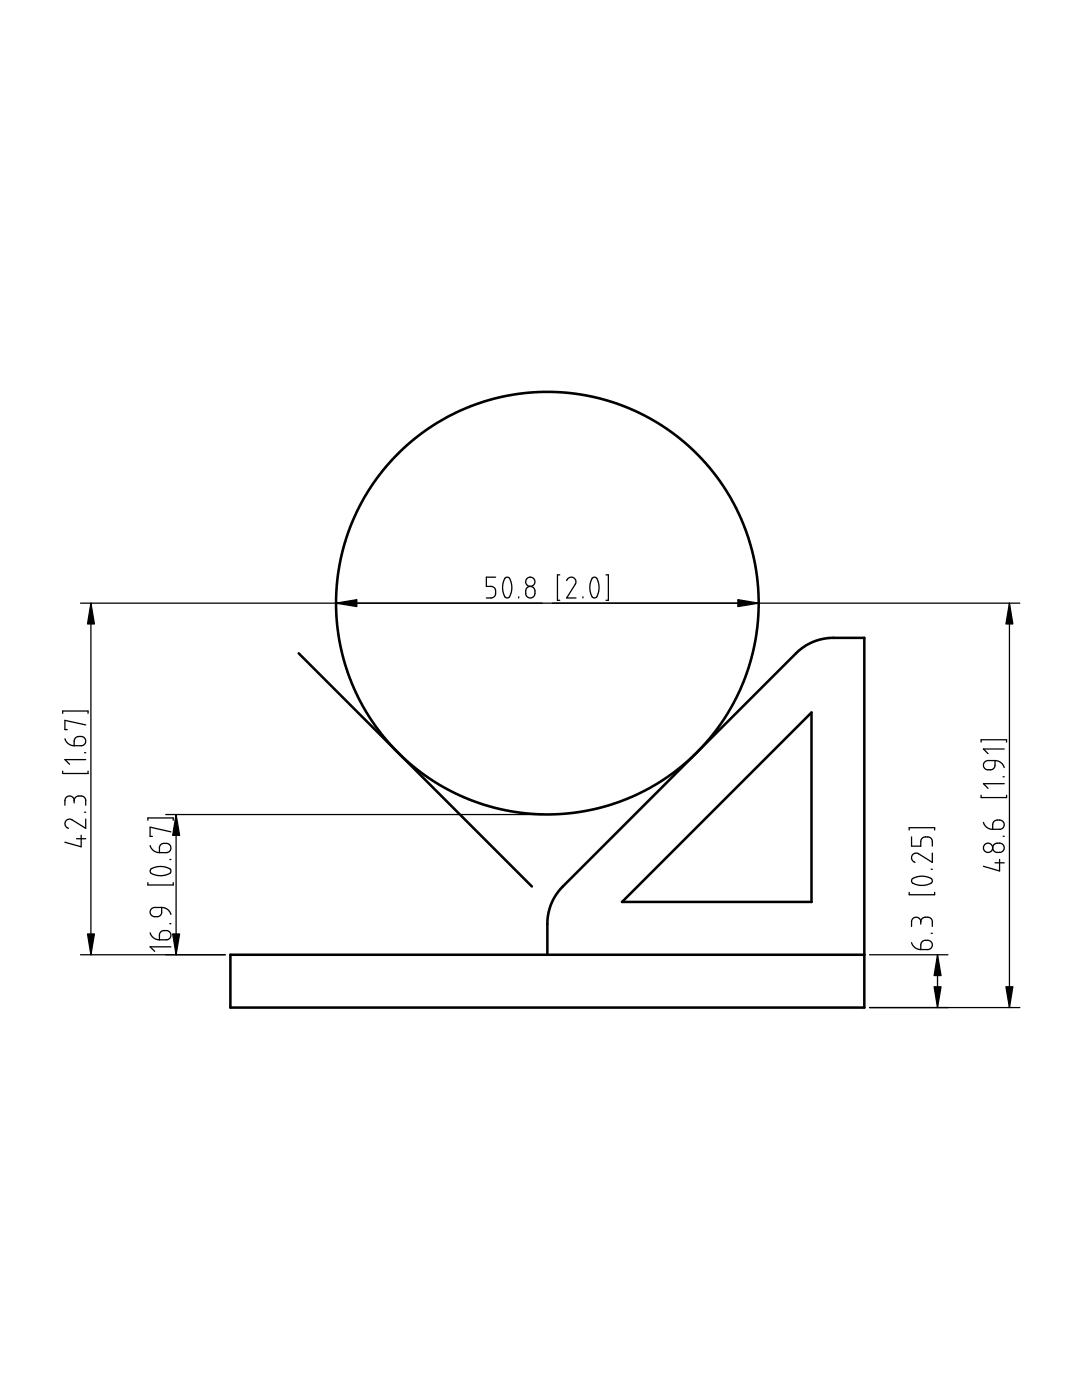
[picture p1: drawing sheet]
<svg xmlns="http://www.w3.org/2000/svg" width="216mm" height="279mm" viewBox="0 0 216 279" stroke-linecap="round" stroke-linejoin="round" font-family="sans-serif">
<g fill="none" stroke="#000" stroke-width=".51">
<path d="M59.6 130.4l46.5 46.5M109.2 190.5v-6.6l.3-1.8 .9-2.6 1.6-2.2 47.5-47.6 2.2-1.4 2.7-.8 1.4-.2h6.7v73.8h-126.5v-10.6h126.5M124.1 180l37.8-37.8v37.8z"/>
<circle cx="109.2" cy="120.4" r="42.2"/>
</g>
<g fill="none" stroke="#000" stroke-width=".25">
<path d="M98.9 115.2h-1.9v1.8l1.3 .1 .4 .3 .2 .4v.8l-.3 .5-.5 .2h-1.1M100.8 115.4l.3-.2 .5 .2 .5 1.4-.1 1.6-.4 .7-.3 .2-.6-.2-.4-1.5 .1-1.1zM103.5 119.1v.2M105.1 117.3l.4-.2 .5-.1 .6 .4 .1 .5v.6l-.4 .7-.7 .1-.5-.4-.2-.3v-.8zM111.7 114.7h-.5v5.1h.5M113.1 115.9l.3-.5 .8-.2 .4 .2 .3 .7v.4l-1.8 2.8h1.8M116.3 119.1v.2M118.2 115.3l.5-.1 .4 .2 .4 1.5-.1 1.5-.3 .7-.4 .2-.6-.2-.4-1.4 .1-1.2zM120.9 114.7h.5v5.1h-.5M16.1 120.4h187.4M18.1 120.4v70.1M201.4 120.4v80.7"/>
<path d="M12.5 142.4v-.5h5.1v.5M12.5 153.9v.5h5.1v-.5M13 147.4l.6 1 .5 .3 .7 .1M14.8 159.8v-.4l-.4-.4-.4-.1h-.5l-.5 .6v1.2M14.8 159.8l.2-.6 .4-.3h1.1l.5 .5 .1 1.3M14.8 159.8v.4M15 147.3l.5-.3h1l.6 .6-.1 .7-.3 .4-.3 .1h-1.6v-1.1zM16.9 150.2h.2M17.1 144.7l-4.1-.9v1.8h.4M17.1 151.6h-4.1l.9 .9M195.8 148.1v-.5h5.1v.5M195.8 158.7v.5h5.1v-.5"/>
<path d="M196.5 152.1l.6-.3h1.4l-.1 1.3-.6 .5-1.1-.1-.5-.6zM198.5 151.8l.7 .1 .6 .3 .6 1M200.2 155h.2M200.4 156.4h-4.2l.9 .9M200.4 149.5h-4.2l.9 .9M15.3 167.4h1.8M16.2 166.7v2.3l-3.2-.9M16.9 162.1h.2M17.1 163.5v1.8l-2.9-1.8-.7 .1-.4 .3-.1 .5 .1 .5 .6 .4M29.5 163.7v-.5h5.1v.5M29.5 176.1v.5h5.1v-.5M30 168.8l.2 .5 .5 .5 1.1 .4"/>
<path d="M30.1 173.5l1.2-.5h1.3l1.3 .4 .2 .6-.2 .3-.8 .3-1.6 .1-1.3-.4-.2-.4zM32.1 168.6l.5-.3 1.1 .1 .4 .7-.2 .7-.5 .3-1.6 .1v-1.1zM33.1 162.6h75.1M33.9 171.5h.2M34.1 166l-4.1-.9v1.8h.4M35.1 162.6v27.9M181.4 165.7v-.5h5.1v.5M181.4 178.1v.5h5.1v-.5M181.9 167v1.9h1.8l.1-1.3 .3-.4 .4-.2h.8l.5 .3 .2 .5v1.1M182.1 175.3l1-.4h1.3l1.4 .4 .2 .6-.2 .4-.7 .3-1.7 .1-1-.3-.4-.3-.1-.4zM185.8 173.5h.2M186 170.2v1.9l-2.8-1.8h-.8l-.4 .5-.1 .5 .2 .4 .5 .4"/>
<path d="M196.2 164.1l.2 .5 .5 .5 .5 .3 .7 .1M198.3 168.6l.6-.3h.9l.5 .6v.6l-.6 .6h-1l-.4-.3-.2-.4v-.3zM198.3 164l.6-.3 1.1 .1 .4 .6-.1 .6-.7 .5h-1.5v-1.1zM198.5 172.2h1.9M199.5 171.5v2.3l-3.3-.9M200.2 166.9h.2M16.1 190.5h28.8M30 186.2l.6 1 .6 .3 .6 .1M30.2 181.4l.6-.3h1.5v1.1l-.2 .4-.6 .3h-.8l-.3-.1-.4-.7zM32 186l.6-.3 1.1 .1 .4 .7-.1 .6-.6 .4-1.6 .1v-1.1zM32.3 181.1l1.1 .4 .5 .4 .2 .6M33.9 184.3h.2"/>
<path d="M34.1 189h-4.1l.9 .9M173.5 190.5h15.6M181.9 188.1l.7 1 1.1 .4M183.7 184l-.3-.7-.5-.3-.4 .1-.6 .6v1.2M183.7 184l.2-.5 .3-.4h1.2l.4 .2 .2 .4v1.2M183.7 184v.4M183.9 188l.5-.3h1l.6 .5v.7l-.3 .4-.4 .2h-1.6v-1zM185.8 186.3h.2M187.1 190.5v10.6M173.5 201.1h30"/>
<circle cx="105.8" cy="116.1" r=".93"/>
<circle cx="197.2" cy="169.2" r=".93"/>
</g>
<path d="M18.1 120.4l.7 4.1h-1.3zM67.1 120.4l4.1-.7v1.4zM147.2 119.7l4.2 .7-4.2 .7zM201.4 120.4l.7 4.1h-1.4zM35.1 162.6l.7 4.1h-1.3zM17.5 186.4h1.3l-.7 4.1zM34.5 186.4h1.3l-.7 4.1zM187.1 190.5l.7 4.2h-1.4zM186.4 196.9h1.4l-.7 4.2zM200.7 196.9h1.4l-.7 4.2z" fill="#000" stroke="#000" stroke-width=".25"/>
</svg>
